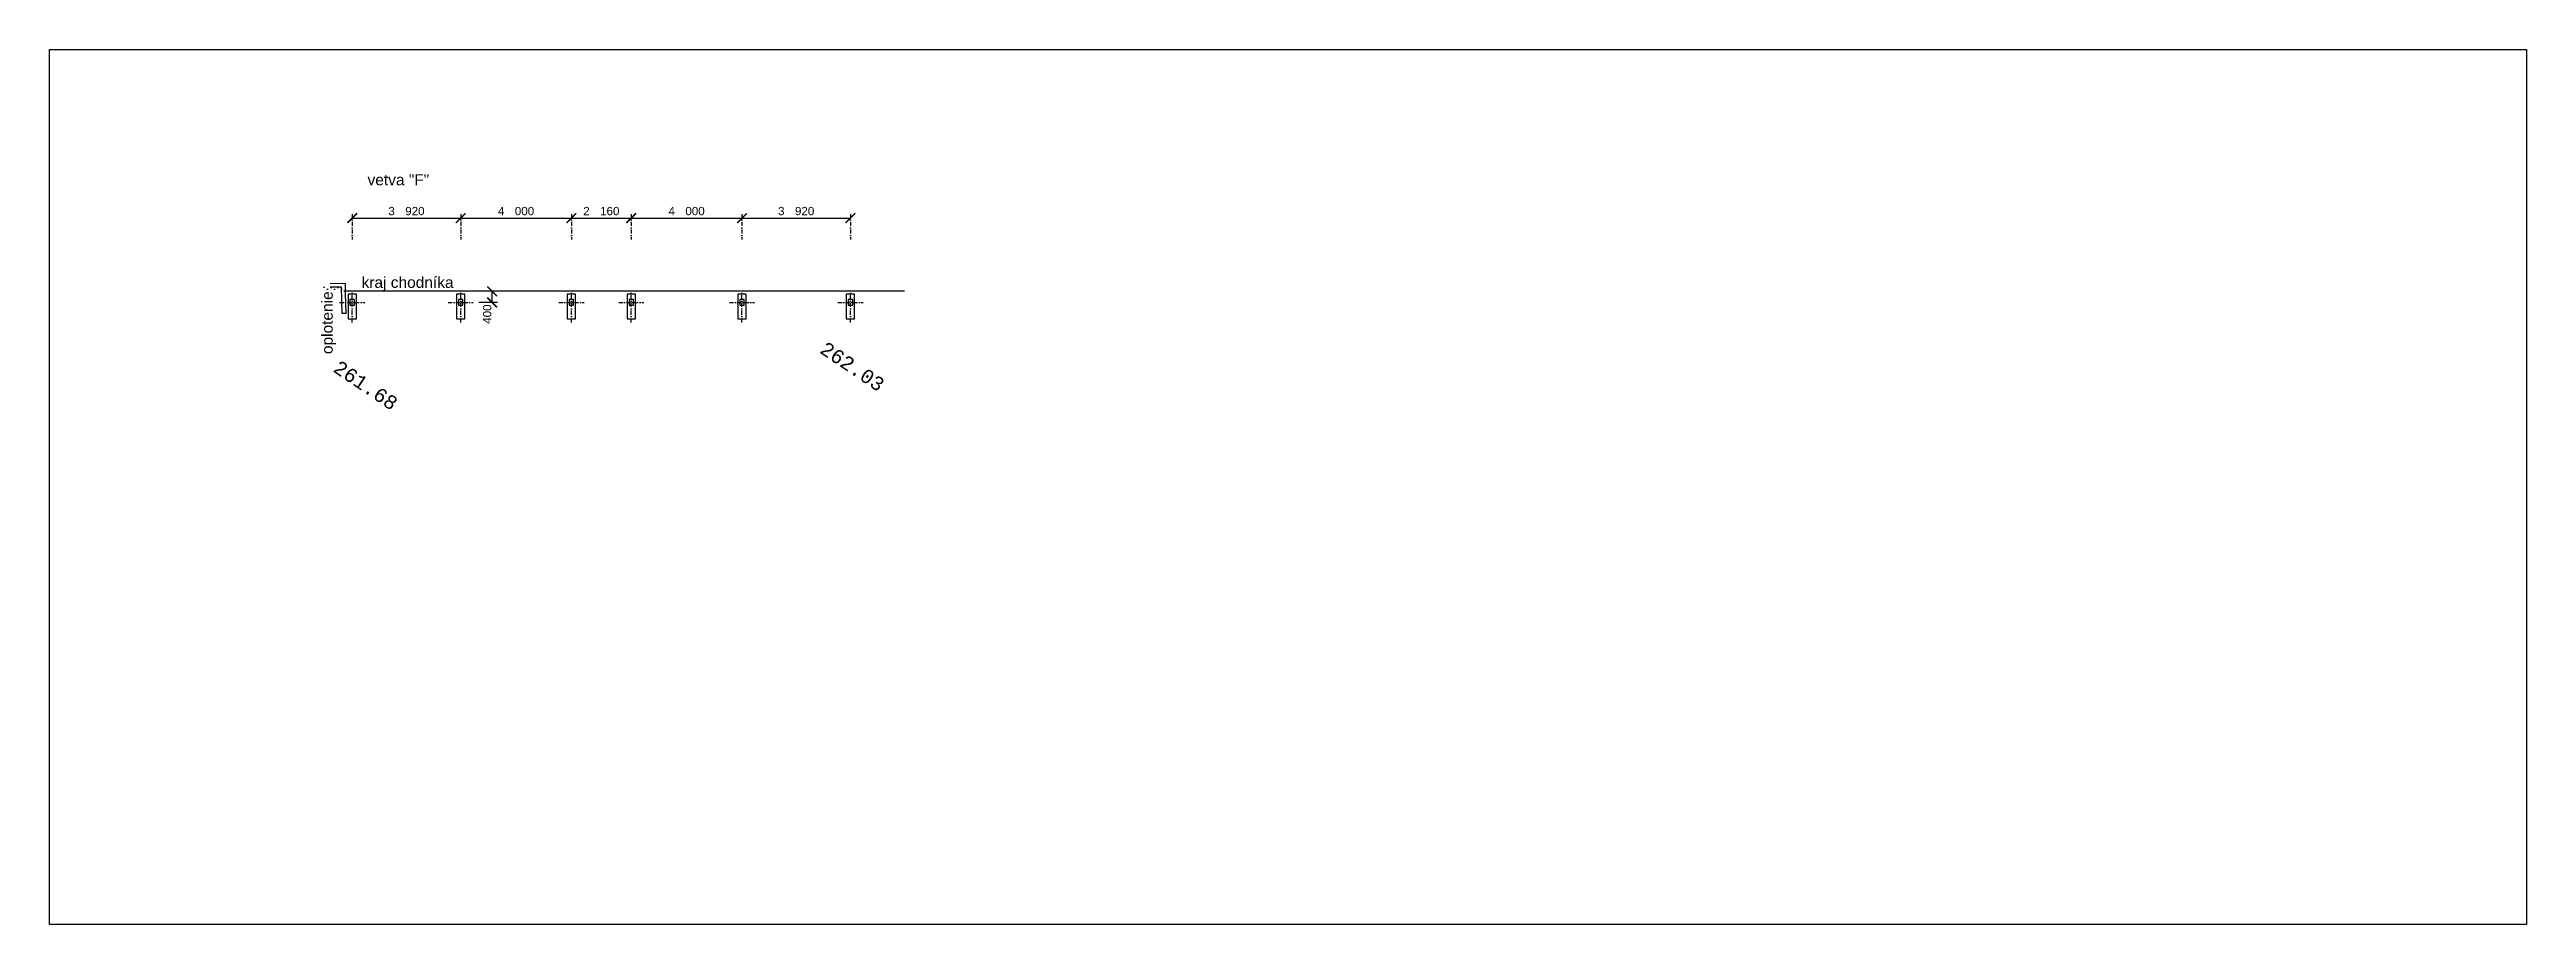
# Model space of a CAD drawing. Extents: x 4743276 to 9726129, y -4307434 to -1665362.
# Drawn here: x 4816590 to 4906071, y -2281024 to -2249395 of the extents above; entities that cross this region are included whole.
import ezdxf
from ezdxf.enums import TextEntityAlignment as Align

# ---------------------------------------------------------------- set-up
doc = ezdxf.new("R2010")
doc.units = 0
doc.header["$MEASUREMENT"] = 0
doc.linetypes.add('ACAD_ISO03W100', pattern=[30, 12, -18])
doc.linetypes.add('BODKOCIARKOVANA_3', pattern=[5.6, 3, -1.3, 0, -1.3])
doc.layers.get('0').update_dxf_attribs({"linetype": 'CONTINUOUS'})
doc.layers.get('Defpoints').update_dxf_attribs({"color": 61, "linetype": 'CONTINUOUS'})
for name, color, linetype in [('DVERE', 47, 'CONTINUOUS'), ('KÓTY', 4, 'CONTINUOUS'), ('MÚRY', 1, 'CONTINUOUS'), ('TENKÁ', 7, 'CONTINUOUS'), ('Výšky', 64, 'CONTINUOUS')]:
    doc.layers.add(name, color=color, linetype=linetype)
doc.styles.add('MONOTXT', font='MONOTXT', dxfattribs={"height": 0.2})
doc.styles.add('Style-Arial', font='arial.ttf')
doc.dimstyles.new('STANDARD 100', dxfattribs={"dimtxt": 300, "dimasz": 350, "dimexe": 10, "dimexo": 200, "dimgap": 100, "dimtad": 1, "dimdsep": 46, "dimlunit": 6, "dimtxsty": 'Style-Arial', "dimblk": 'ARCHTICK', "dimblk1": 'OBLIQUE', "dimblk2": 'ARCHTICK', "dimcen": 2.5, "dimse1": 1, "dimse2": 1, "dimadec": 0, "dimazin": 0, "dimtfac": 1, "dimtmove": 1, "dimatfit": 3, "dimldrblk": 'OBLIQUE', "dimfxl": 1, "dimtolj": 1, "dimtzin": 0, "dimarcsym": 0})

# ---------------------------------------------------------------- blocks, each defined once
blk = doc.blocks.new('_ArchTick')
at = {"color": 0, "linetype": 'ByBlock', "const_width": 0.15}
blk.add_lwpolyline([(-0.5, -0.5), (0.5, 0.5)], dxfattribs=at)
blk = doc.blocks.new('*D42508')
at = {"layer": 'Defpoints', "color": 0}
for p in [(4831444, -2255490), (4827524, -2257022), (4831444, -2257022)]:
    blk.add_point(p, dxfattribs=at)
at = {"layer": 'KÓTY', "color": 0, "lineweight": -2}
blk.add_line((4827524, -2255490), (4831444, -2255490), dxfattribs=at)
at = {"layer": 'KÓTY', "color": 0, "linetype": 'ByBlock', "lineweight": -2, "xscale": 350, "yscale": 350, "zscale": 350, "rotation": 180}
blk.add_blockref('_ArchTick', (4827524, -2255490), dxfattribs=at)
at = {"layer": 'KÓTY', "color": 0, "linetype": 'ByBlock', "lineweight": -2, "xscale": 350, "yscale": 350, "zscale": 350}
blk.add_blockref('_ArchTick', (4831444, -2255490), dxfattribs=at)
at = {"layer": 'KÓTY', "color": 0, "insert": (4829484, -2255237), "char_height": 300, "attachment_point": 5, "style": 'Style-Arial'}
blk.add_mtext('\\A1;3ﾠ920', dxfattribs=at)
blk = doc.blocks.new('_OBLIQUE')
at = {"color": 0, "linetype": 'ByBlock'}
blk.add_line((-0.5, -0.5), (0.5, 0.5), dxfattribs=at)
blk = doc.blocks.new('*D42509')
at = {"layer": 'Defpoints', "color": 0}
for p in [(4835444, -2255490), (4831444, -2257022), (4835444, -2257022)]:
    blk.add_point(p, dxfattribs=at)
at = {"layer": 'KÓTY', "color": 0, "lineweight": -2}
blk.add_line((4831444, -2255490), (4835444, -2255490), dxfattribs=at)
at = {"layer": 'KÓTY', "color": 0, "linetype": 'ByBlock', "lineweight": -2, "xscale": 350, "yscale": 350, "zscale": 350, "rotation": 180}
blk.add_blockref('_ArchTick', (4831444, -2255490), dxfattribs=at)
at = {"layer": 'KÓTY', "color": 0, "linetype": 'ByBlock', "lineweight": -2, "xscale": 350, "yscale": 350, "zscale": 350}
blk.add_blockref('_ArchTick', (4835444, -2255490), dxfattribs=at)
at = {"layer": 'KÓTY', "color": 0, "insert": (4833444, -2255237), "char_height": 300, "attachment_point": 5, "style": 'Style-Arial'}
blk.add_mtext('\\A1;4ﾠ000', dxfattribs=at)
blk = doc.blocks.new('*D42510')
at = {"layer": 'Defpoints', "color": 0}
for p in [(4837604, -2255490), (4835444, -2257022), (4837604, -2257158)]:
    blk.add_point(p, dxfattribs=at)
at = {"layer": 'KÓTY', "color": 0, "lineweight": -2}
blk.add_line((4835444, -2255490), (4837604, -2255490), dxfattribs=at)
at = {"layer": 'KÓTY', "color": 0, "linetype": 'ByBlock', "lineweight": -2, "xscale": 350, "yscale": 350, "zscale": 350, "rotation": 180}
blk.add_blockref('_ArchTick', (4835444, -2255490), dxfattribs=at)
at = {"layer": 'KÓTY', "color": 0, "linetype": 'ByBlock', "lineweight": -2, "xscale": 350, "yscale": 350, "zscale": 350}
blk.add_blockref('_ArchTick', (4837604, -2255490), dxfattribs=at)
at = {"layer": 'KÓTY', "color": 0, "insert": (4836524, -2255237), "char_height": 300, "attachment_point": 5, "style": 'Style-Arial'}
blk.add_mtext('\\A1;2ﾠ160', dxfattribs=at)
blk = doc.blocks.new('*D42511')
at = {"layer": 'Defpoints', "color": 0}
for p in [(4841604, -2255490), (4837604, -2257272), (4841604, -2257272)]:
    blk.add_point(p, dxfattribs=at)
at = {"layer": 'KÓTY', "color": 0, "lineweight": -2}
blk.add_line((4837604, -2255490), (4841604, -2255490), dxfattribs=at)
at = {"layer": 'KÓTY', "color": 0, "linetype": 'ByBlock', "lineweight": -2, "xscale": 350, "yscale": 350, "zscale": 350, "rotation": 180}
blk.add_blockref('_ArchTick', (4837604, -2255490), dxfattribs=at)
at = {"layer": 'KÓTY', "color": 0, "linetype": 'ByBlock', "lineweight": -2, "xscale": 350, "yscale": 350, "zscale": 350}
blk.add_blockref('_ArchTick', (4841604, -2255490), dxfattribs=at)
at = {"layer": 'KÓTY', "color": 0, "insert": (4839604, -2255237), "char_height": 300, "attachment_point": 5, "style": 'Style-Arial'}
blk.add_mtext('\\A1;4ﾠ000', dxfattribs=at)
blk = doc.blocks.new('*D42512')
at = {"layer": 'Defpoints', "color": 0}
for p in [(4845524, -2255490), (4841604, -2257272), (4845524, -2257272)]:
    blk.add_point(p, dxfattribs=at)
at = {"layer": 'KÓTY', "color": 0, "lineweight": -2}
blk.add_line((4841604, -2255490), (4845524, -2255490), dxfattribs=at)
at = {"layer": 'KÓTY', "color": 0, "linetype": 'ByBlock', "lineweight": -2, "xscale": 350, "yscale": 350, "zscale": 350, "rotation": 180}
blk.add_blockref('_ArchTick', (4841604, -2255490), dxfattribs=at)
at = {"layer": 'KÓTY', "color": 0, "linetype": 'ByBlock', "lineweight": -2, "xscale": 350, "yscale": 350, "zscale": 350}
blk.add_blockref('_ArchTick', (4845524, -2255490), dxfattribs=at)
at = {"layer": 'KÓTY', "color": 0, "insert": (4843564, -2255237), "char_height": 300, "attachment_point": 5, "style": 'Style-Arial'}
blk.add_mtext('\\A1;3ﾠ920', dxfattribs=at)
blk = doc.blocks.new('*D42527')
at = {"layer": 'Defpoints', "color": 0}
for p in [(4831899, -2258136), (4832576, -2258136), (4831899, -2258536)]:
    blk.add_point(p, dxfattribs=at)
at = {"layer": 'KÓTY', "color": 0, "lineweight": -2}
blk.add_line((4832576, -2258536), (4832576, -2258136), dxfattribs=at)
at = {"layer": 'KÓTY', "color": 0, "linetype": 'ByBlock', "lineweight": -2, "xscale": 350, "yscale": 350, "zscale": 350}
for p, rotation in [((4832576, -2258136), 90), ((4832576, -2258536), 270)]:
    blk.add_blockref('_ArchTick', p, dxfattribs=dict(at, rotation=rotation))
at = {"layer": 'KÓTY', "color": 0, "insert": (4832400, -2258960), "char_height": 300, "attachment_point": 5, "rotation": 90, "style": 'Style-Arial'}
blk.add_mtext('\\A1;400', dxfattribs=at)

msp = doc.modelspace()

# ---------------------------------------------------------------- hatches: boundary and pattern name
at = {"layer": 'TENKÁ', "linetype": 'ACAD_ISO03W100', "ltscale": 10}
h = msp.add_hatch(dxfattribs=at)
h.set_pattern_fill('DOTS', color=125, scale=2000, angle=88.99038161, style=0)
h.set_pattern_definition([(88.9903816, (3060026.43, -6795817.53), (-123.879328, 64.6928286), [0, -125])])
h.paths.add_polyline_path([(4826451.781, -2258097.868), (4827143.758, -2258110.062), (4827140.893, -2257989.816), (4826587.503, -2257986.779), (4826338.948, -2257986.047)])

# ---------------------------------------------------------------- linework, layer by layer
at = {"layer": 'Defpoints'}
msp.add_lwpolyline([(4816590, -2249395), (4906071, -2249395), (4906071, -2281023.5), (4816590, -2281023.5)], close=True, dxfattribs=at)
at = {"layer": 'DVERE'}
for points in [[(4827444.388, -2258636), (4827604.388, -2258636), (4827604.388, -2258436), (4827444.388, -2258436)], [(4831364.388, -2258636), (4831524.388, -2258636), (4831524.388, -2258436), (4831364.388, -2258436)], [(4835364.388, -2258636), (4835524.388, -2258636), (4835524.388, -2258436), (4835364.388, -2258436)], [(4837524.388, -2258636), (4837684.388, -2258636), (4837684.388, -2258436), (4837524.388, -2258436)], [(4841524.388, -2258636), (4841684.388, -2258636), (4841684.388, -2258436), (4841524.388, -2258436)], [(4845444.388, -2258636), (4845604.388, -2258636), (4845604.388, -2258436), (4845444.388, -2258436)]]:
    msp.add_lwpolyline(points, close=True, dxfattribs=at)
at = {"layer": 'KÓTY', "linetype": 'BODKOCIARKOVANA_3', "ltscale": 50}
for p, q in [((4827524.388, -2255341), (4827524.388, -2256257.5)), ((4831444.388, -2255341), (4831444.388, -2256257.5)), ((4835444.388, -2255341), (4835444.388, -2256257.5)), ((4837604.388, -2255341), (4837604.388, -2256257.5)), ((4841604.388, -2255341), (4841604.388, -2256257.5)), ((4845524.388, -2255341), (4845524.388, -2256257.5)), ((4827524.388, -2259262.5), (4827524.388, -2258110.5)), ((4831444.388, -2259262.5), (4831444.388, -2258110.5)), ((4835444.388, -2259262.5), (4835444.388, -2258110.5)), ((4837604.388, -2259262.5), (4837604.388, -2258110.5)), ((4841604.388, -2259262.5), (4841604.388, -2258110.5)), ((4845524.388, -2259262.5), (4845524.388, -2258110.5)), ((4827070.276, -2258536), (4827978.5, -2258536)), ((4830990.276, -2258536), (4831898.5, -2258536)), ((4834990.276, -2258536), (4835898.5, -2258536)), ((4837150.276, -2258536), (4838058.5, -2258536)), ((4841150.276, -2258536), (4842058.5, -2258536)), ((4845070.276, -2258536), (4845978.5, -2258536))]:
    msp.add_line(p, q, dxfattribs=at)
at = {"layer": 'KÓTY'}
msp.add_line((4832771, -2258536), (4832093.5, -2258536), dxfattribs=at)
at = {"layer": 'MÚRY'}
for points in [[(4827374.388, -2259136), (4827674.388, -2259136), (4827674.388, -2258236), (4827374.388, -2258236)], [(4831294.388, -2259136), (4831594.388, -2259136), (4831594.388, -2258236), (4831294.388, -2258236)], [(4835294.388, -2259136), (4835594.388, -2259136), (4835594.388, -2258236), (4835294.388, -2258236)], [(4837454.388, -2259136), (4837754.388, -2259136), (4837754.388, -2258236), (4837454.388, -2258236)], [(4841454.388, -2259136), (4841754.388, -2259136), (4841754.388, -2258236), (4841454.388, -2258236)], [(4845374.388, -2259136), (4845674.388, -2259136), (4845674.388, -2258236), (4845374.388, -2258236)]]:
    msp.add_lwpolyline(points, close=True, dxfattribs=at)
at = {"layer": 'TENKÁ', "color": 7, "linetype": 'Continuous'}
for p, q in [((4827140.893, -2257989.816), (4826723.669, -2257987.526)), ((4826724.44, -2257847.06), (4827277.83, -2257850.097)), ((4827163.459, -2258937.183), (4827140.893, -2257989.816)), ((4827286.458, -2258212.593), (4827277.83, -2257850.097)), ((4827303.631, -2258934.031), (4827286.458, -2258212.593)), ((4827303.631, -2258934.031), (4827163.463, -2258937.37))]:
    msp.add_line(p, q, dxfattribs=at)
at = {"layer": 'TENKÁ'}
msp.add_line((4847480.5, -2258136), (4827219.388, -2258136), dxfattribs=at)

# ---------------------------------------------------------------- texts
at = {"layer": 'TENKÁ', "style": 'Style-Arial'}
for s, p in [('vetva "F"', (4829193.029, -2253904.165)), ('kraj chodníka', (4829523.642, -2257611.165))]:
    msp.add_text(s, height=400, dxfattribs=at).set_placement(p, align=Align.TOP_CENTER)
msp.add_text('oplotenie', height=400, rotation=89.97734138, dxfattribs=at).set_placement((4826419.531, -2259270.133), align=Align.TOP_CENTER)
at = {"layer": 'Výšky', "linetype": 'Continuous', "style": 'MONOTXT'}
for s, p in [('262.03', (4845455.578, -2261060.087)), ('261.68', (4827871.227, -2261738.611))]:
    msp.add_text(s, height=500, rotation=326, dxfattribs=at).set_placement(p, align=Align.CENTER)

# ---------------------------------------------------------------- dimensions: what is measured, and where the dimension line sits
at = {"layer": 'KÓTY'}
for base, p1, p2, picture, middle in [((4831444.388, -2255490), (4827524.388, -2257022.5), (4831444.388, -2257022.5), '*D42508', (4829484.388, -2255236.726)), ((4835444.388, -2255490), (4831444.388, -2257022.5), (4835444.388, -2257022.5), '*D42509', (4833444.388, -2255236.828)), ((4837604.388, -2255490), (4835444.388, -2257022.5), (4837604.388, -2257157.5), '*D42510', (4836524.388, -2255236.828)), ((4841604.388, -2255490), (4837604.388, -2257272.5), (4841604.388, -2257272.5), '*D42511', (4839604.388, -2255236.828)), ((4845524.388, -2255490), (4841604.388, -2257272.5), (4845524.388, -2257272.5), '*D42512', (4843564.388, -2255236.726))]:
    dim = msp.add_linear_dim(base=base, p1=p1, p2=p2, dimstyle='STANDARD 100', override={"dimtxsty": 'Style-Arial', "dimldrblk": 'OBLIQUE'}, dxfattribs=at)
    dim.commit()
    dim.dimension.update_dxf_attribs({"geometry": picture, "text_midpoint": middle})
dim = msp.add_linear_dim(base=(4832576, -2258136), p1=(4831898.5, -2258536), p2=(4831898.5, -2258136), angle=90, dimstyle='STANDARD 100', override={"dimtxsty": 'Style-Arial', "dimldrblk": 'OBLIQUE'}, dxfattribs=at)
dim.commit()
dim.dimension.update_dxf_attribs({"geometry": '*D42527', "text_midpoint": (4832653, -2258960), "dimtype": 160})

doc.saveas('drawing.dxf')
